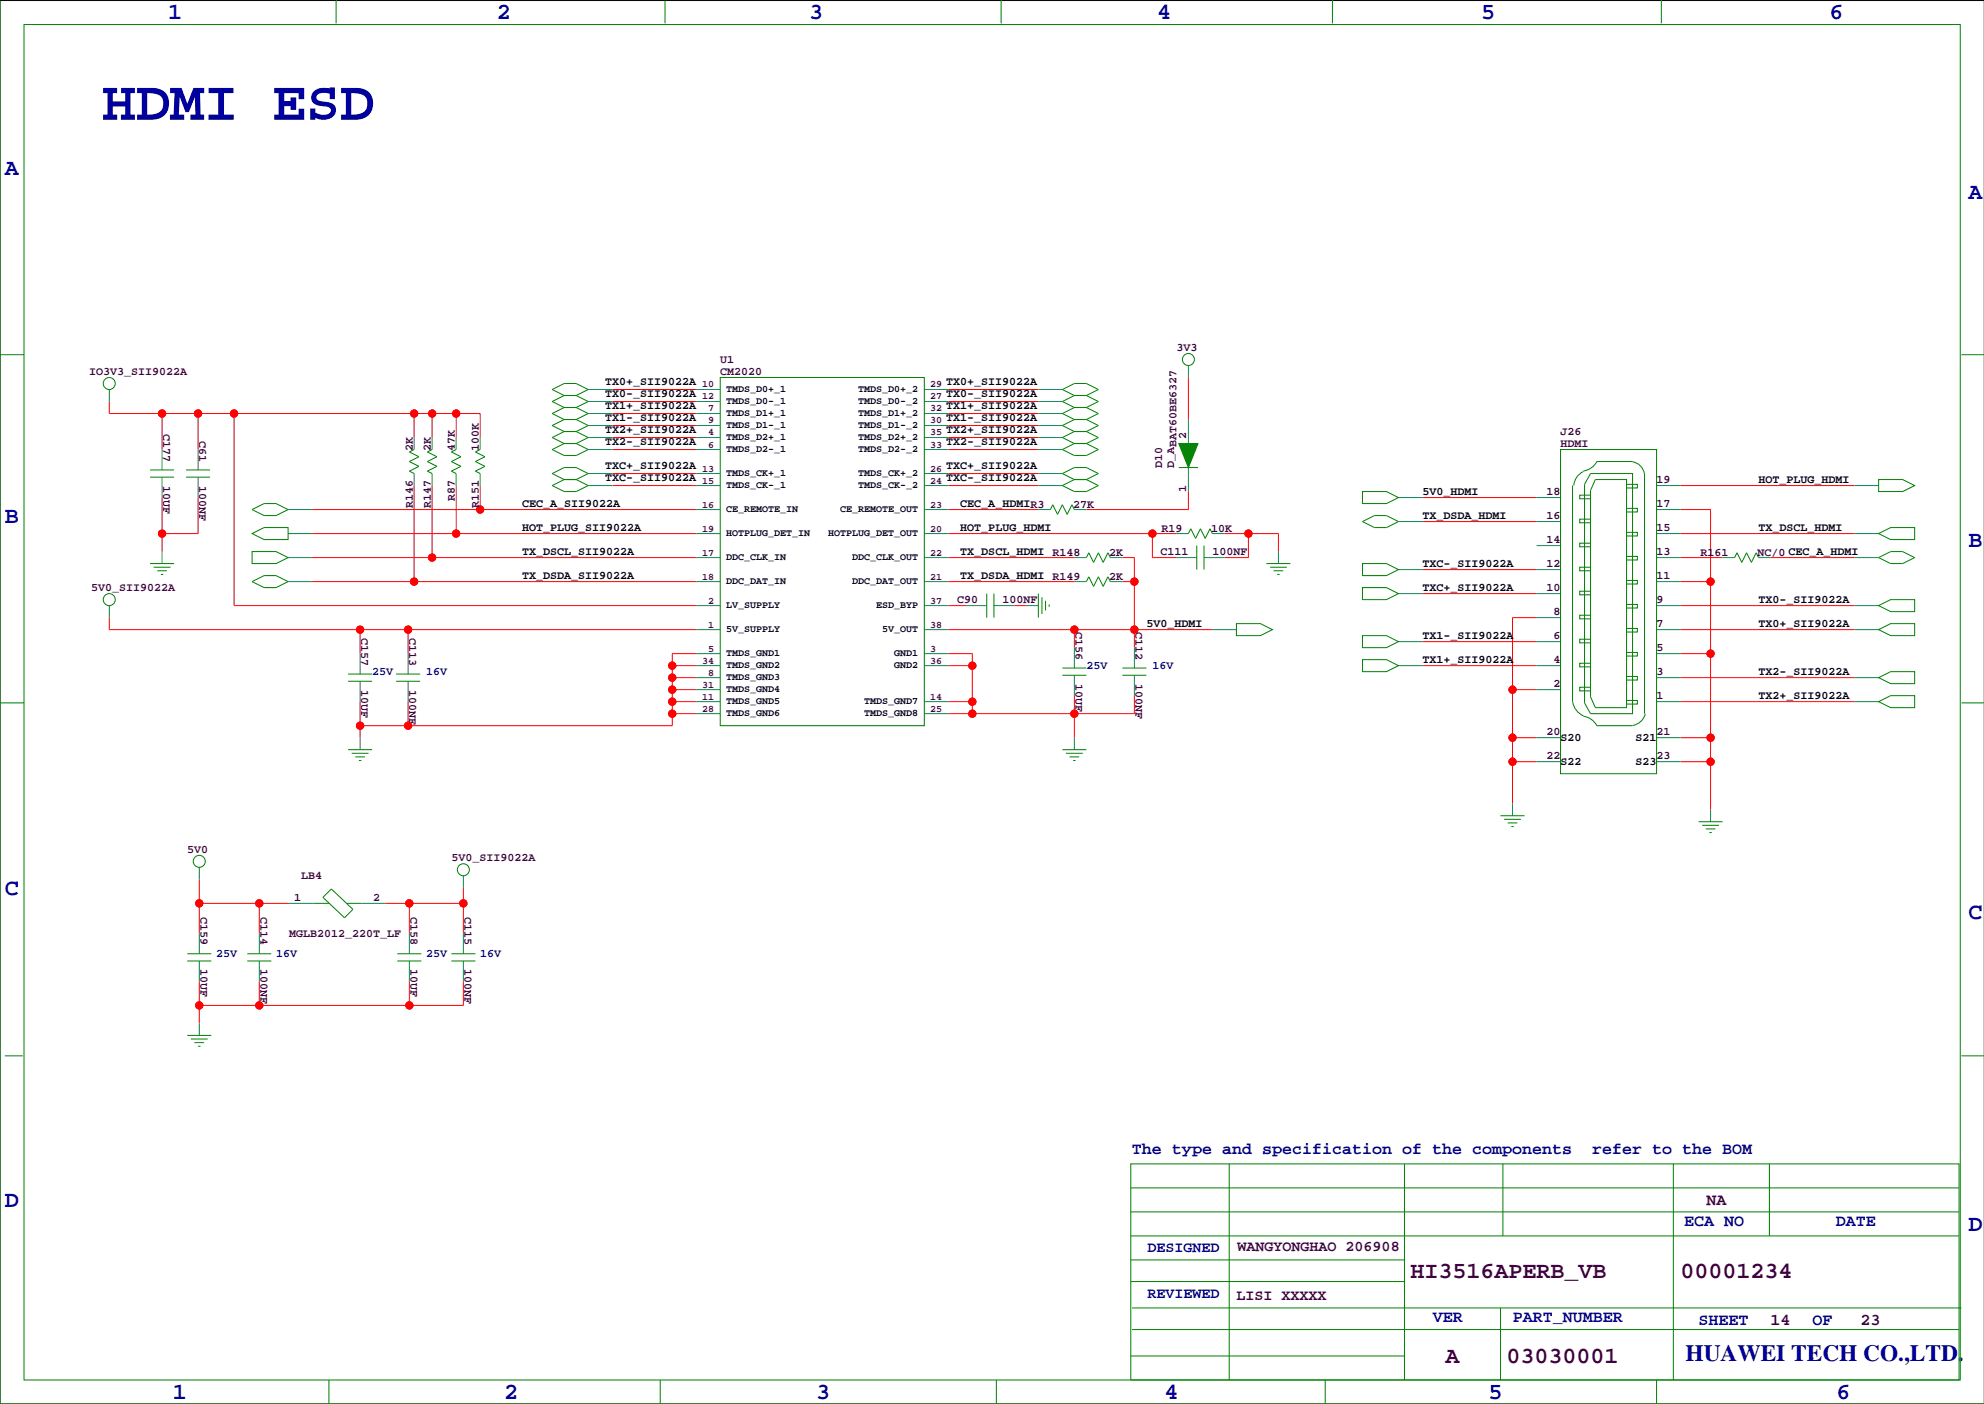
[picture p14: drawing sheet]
<svg xmlns="http://www.w3.org/2000/svg" width="420mm" height="297mm" viewBox="0 0 420 297" stroke-linecap="round" stroke-linejoin="round" font-family="sans-serif">
<defs><g id="words">
<text font-size="12" fill="#0000a0" x="21.6" y="25.3">HDMI ESD</text>
<g font-size="4.9" fill="#0000a0">
<text x="35.6" y="3.9">1</text>
<text x="105.2" y="3.9">2</text>
<text x="171.2" y="3.9">3</text>
<text x="244.9" y="3.9">4</text>
<text x="313.4" y="3.9">5</text>
<text x="387.1" y="3.9">6</text>
<text x="1" y="36.9">A</text>
<text x="416.6" y="42">A</text>
<text x="1" y="110.6">B</text>
<text x="416.6" y="115.7">B</text>
<text x="1" y="189.3">C</text>
<text x="416.6" y="194.4">C</text>
<text x="1" y="255.4">D</text>
<text x="416.6" y="260.5">D</text>
<text x="356.6" y="288">HUAWEI TECH CO.,LTD.</text>
<text x="36.6" y="296">1</text>
<text x="106.7" y="296">2</text>
<text x="172.7" y="296">3</text>
<text x="246.4" y="296">4</text>
<text x="315" y="296">5</text>
<text x="388.6" y="296">6</text>
</g>
<g font-size="4.9" fill="#400040">
<text x="298.5" y="270.5">HI3516APERB_VB</text>
<text x="355.6" y="270.5">00001234</text>
<text x="305.9" y="288.3">A</text>
<text x="318.8" y="288.3">03030001</text>
</g>
<g font-size="3.5" fill="#0000a0">
<text x="239.5" y="244.2">The type and specification of the components</text>
<text x="336.9" y="244.2">refer to the BOM</text>
<text x="356.4" y="259.4">ECA NO</text>
<text x="388.5" y="259.4">DATE</text>
<text x="303.1" y="279.7">VER</text>
<text x="320.1" y="279.7">PART_NUMBER</text>
<text x="359.4" y="280.3">SHEET</text>
<text x="383.5" y="280.3">OF</text>
</g>
<g font-size="3.5" fill="#400040">
<text x="361.1" y="254.9">NA</text>
<text x="374.6" y="280.3">14</text>
<text x="393.7" y="280.3">23</text>
</g>
<g font-size="3.2" fill="#0000a0">
<text x="242.8" y="264.9">DESIGNED</text>
<text x="242.8" y="274.5">REVIEWED</text>
</g>
<g font-size="3.2" fill="#400040">
<text x="261.9" y="264.7">WANGYONGHAO 206908</text>
<text x="261.6" y="275.1">LISI XXXXX</text>
</g>
<g font-size="2.5" fill="#400040">
<text x="152.4" y="76.8">U1</text>
<text x="248.9" y="74.3">3V3</text>
<text x="18.9" y="79.4">IO3V3_SII9022A</text>
<text x="152.4" y="79.4">CM2020</text>
<text x="34.5" y="91.7" transform="rotate(90 34.5 91.7)">C177</text>
<text x="42.1" y="93.2" transform="rotate(90 42.1 93.2)">C61</text>
<text x="87.4" y="95.4" transform="rotate(-90 87.4 95.4)">2K</text>
<text x="91.2" y="95.4" transform="rotate(-90 91.2 95.4)">2K</text>
<text x="96.3" y="95.4" transform="rotate(-90 96.3 95.4)">47K</text>
<text x="101.3" y="95.4" transform="rotate(-90 101.3 95.4)">100K</text>
<text x="251" y="92.8" transform="rotate(-90 251 92.8)">2</text>
<text x="330.2" y="92.1">J26</text>
<text x="330.2" y="94.6">HDMI</text>
<text x="245.9" y="98.9" transform="rotate(-90 245.9 98.9)">D10</text>
<text x="248.4" y="98.9" transform="rotate(-90 248.4 98.9)">D_ABAT60BE6327</text>
<text x="34.5" y="102.7" transform="rotate(90 34.5 102.7)">10UF</text>
<text x="42.1" y="102.7" transform="rotate(90 42.1 102.7)">100NF</text>
<text x="87.4" y="107.4" transform="rotate(-90 87.4 107.4)">R146</text>
<text x="91.2" y="107.4" transform="rotate(-90 91.2 107.4)">R147</text>
<text x="96.3" y="105.9" transform="rotate(-90 96.3 105.9)">R87</text>
<text x="101.3" y="107.4" transform="rotate(-90 101.3 107.4)">R151</text>
<text x="227.1" y="107.6">27K</text>
<text x="251" y="104" transform="rotate(-90 251 104)">1</text>
<text x="327.2" y="104.8">18</text>
<text x="350.5" y="102.2">19</text>
<text x="350.5" y="107.3">17</text>
<text x="245.7" y="112.6">R19</text>
<text x="256.3" y="112.6">10K</text>
<text x="327.2" y="109.8">16</text>
<text x="350.5" y="112.4">15</text>
<text x="234.7" y="117.7">2K</text>
<text x="245.5" y="117.5">C111</text>
<text x="256.5" y="117.5">100NF</text>
<text x="327.2" y="114.9">14</text>
<text x="350.5" y="117.5">13</text>
<text x="359.8" y="117.7">R161</text>
<text x="371.9" y="117.7">NC/0 CEC_A_HDMI</text>
<text x="19.3" y="125.1">5V0_SII9022A</text>
<text x="234.7" y="122.8">2K</text>
<text x="327.2" y="120">12</text>
<text x="327.2" y="125.1">10</text>
<text x="350.5" y="122.5">11</text>
<text x="202.6" y="127.6">C90</text>
<text x="212.1" y="127.6">100NF</text>
<text x="328.7" y="130.2">8</text>
<text x="350.5" y="127.6">9</text>
<text x="76.4" y="134.9" transform="rotate(90 76.4 134.9)">C157</text>
<text x="86.6" y="134.9" transform="rotate(90 86.6 134.9)">C113</text>
<text x="227.6" y="133.6" transform="rotate(90 227.6 133.6)">C156</text>
<text x="240.3" y="133.6" transform="rotate(90 240.3 133.6)">C112</text>
<text x="328.7" y="135.2">6</text>
<text x="350.5" y="132.7">7</text>
<text x="350.5" y="137.8">5</text>
<text x="328.7" y="140.3">4</text>
<text x="350.5" y="142.9">3</text>
<text x="76.4" y="145.9" transform="rotate(90 76.4 145.9)">10UF</text>
<text x="86.6" y="145.9" transform="rotate(90 86.6 145.9)">100NF</text>
<text x="227.6" y="144.6" transform="rotate(90 227.6 144.6)">10UF</text>
<text x="240.3" y="144.6" transform="rotate(90 240.3 144.6)">100NF</text>
<text x="328.7" y="145.4">2</text>
<text x="350.5" y="147.9">1</text>
<text x="327.2" y="155.6">20</text>
<text x="350.5" y="155.6">21</text>
<text x="327.2" y="160.6">22</text>
<text x="350.5" y="160.6">23</text>
<text x="39.6" y="180.5">5V0</text>
<text x="95.5" y="182.2">5V0_SII9022A</text>
<text x="62.3" y="190.6">1</text>
<text x="63.8" y="186">LB4</text>
<text x="79" y="190.6">2</text>
<text x="42.4" y="194.1" transform="rotate(90 42.4 194.1)">C159</text>
<text x="55.1" y="194.1" transform="rotate(90 55.1 194.1)">C114</text>
<text x="86.8" y="194.1" transform="rotate(90 86.8 194.1)">C158</text>
<text x="98.3" y="194.1" transform="rotate(90 98.3 194.1)">C115</text>
<text x="61.2" y="198.2">MGLB2012_220T_LF</text>
<text x="42.4" y="205.1" transform="rotate(90 42.4 205.1)">10UF</text>
<text x="55.1" y="205.1" transform="rotate(90 55.1 205.1)">100NF</text>
<text x="86.8" y="205.1" transform="rotate(90 86.8 205.1)">10UF</text>
<text x="98.3" y="205.1" transform="rotate(90 98.3 205.1)">100NF</text>
</g>
<g font-size="2.5">
<text x="128.1" y="81.5">TX0+_SII9022A</text>
<text x="200.2" y="81.5">TX0+_SII9022A</text>
<text x="128.1" y="84">TX0-_SII9022A</text>
<text x="128.1" y="86.6">TX1+_SII9022A</text>
<text x="128.1" y="89.1">TX1-_SII9022A</text>
<text x="200.2" y="89.1">TX1-_SII9022A</text>
<text x="200.2" y="86.6">TX1+_SII9022A</text>
<text x="200.2" y="84">TX0-_SII9022A</text>
<text x="128.1" y="91.6">TX2+_SII9022A</text>
<text x="128.1" y="94.2">TX2-_SII9022A</text>
<text x="200.2" y="94.2">TX2-_SII9022A</text>
<text x="200.2" y="91.6">TX2+_SII9022A</text>
<text x="128.1" y="99.3">TXC+_SII9022A</text>
<text x="128.1" y="101.8">TXC-_SII9022A</text>
<text x="200.2" y="101.8">TXC-_SII9022A</text>
<text x="200.2" y="99.3">TXC+_SII9022A</text>
<text x="110.5" y="107.3">CEC_A_SII9022A</text>
<text x="203.2" y="107.3">CEC_A_HDMIR3</text>
<text x="301" y="104.8">5V0_HDMI</text>
<text x="372.1" y="102.2">HOT_PLUG_HDMI</text>
<text x="110.5" y="112.4">HOT_PLUG_SII9022A</text>
<text x="203.2" y="112.4">HOT_PLUG_HDMI</text>
<text x="301" y="109.8">TX_DSDA_HDMI</text>
<text x="372.1" y="112.4">TX_DSCL_HDMI</text>
<text x="110.5" y="117.5">TX_DSCL_SII9022A</text>
<text x="203.2" y="117.5">TX_DSCL_HDMI R148</text>
<text x="110.5" y="122.5">TX_DSDA_SII9022A</text>
<text x="203.2" y="122.5">TX_DSDA_HDMI R149</text>
<text x="301" y="120">TXC-_SII9022A</text>
<text x="301" y="125.1">TXC+_SII9022A</text>
<text x="372.1" y="127.6">TX0-_SII9022A</text>
<text x="242.6" y="132.7">5V0_HDMI</text>
<text x="301" y="135.2">TX1-_SII9022A</text>
<text x="372.1" y="132.7">TX0+_SII9022A</text>
<text x="301" y="140.3">TX1+_SII9022A</text>
<text x="372.1" y="142.9">TX2-_SII9022A</text>
<text x="372.1" y="147.9">TX2+_SII9022A</text>
<text x="330.2" y="161.8">S22</text>
<text x="330.2" y="156.8">S20</text>
<text x="346.1" y="161.8">S23</text>
<text x="346.1" y="156.8">S21</text>
</g>
<g font-size="2.5" fill="#0000a0">
<text x="78.7" y="142.9">25V</text>
<text x="90.2" y="142.9">16V</text>
<text x="229.9" y="141.6">25V</text>
<text x="243.8" y="141.6">16V</text>
<text x="45.7" y="202.6">25V</text>
<text x="58.4" y="202.6">16V</text>
<text x="90.2" y="202.6">25V</text>
<text x="101.6" y="202.6">16V</text>
</g>
<g font-size="2.1" fill="#400040">
<text x="148.6" y="82">10</text>
<text x="196.8" y="82">29</text>
<text x="148.6" y="84.5">12</text>
<text x="149.9" y="87.1">7</text>
<text x="149.9" y="89.6">9</text>
<text x="196.8" y="87.1">32</text>
<text x="196.8" y="89.6">30</text>
<text x="196.8" y="84.5">27</text>
<text x="149.9" y="92.1">4</text>
<text x="149.9" y="94.7">6</text>
<text x="196.8" y="92.1">35</text>
<text x="196.8" y="94.7">33</text>
<text x="148.6" y="99.8">13</text>
<text x="196.8" y="99.8">26</text>
<text x="148.6" y="102.3">15</text>
<text x="148.6" y="107.4">16</text>
<text x="196.8" y="102.3">24</text>
<text x="196.8" y="107.4">23</text>
<text x="148.6" y="112.5">19</text>
<text x="196.8" y="112.5">20</text>
<text x="148.6" y="117.5">17</text>
<text x="196.8" y="117.5">22</text>
<text x="148.6" y="122.6">18</text>
<text x="196.8" y="122.6">21</text>
<text x="149.9" y="127.7">2</text>
<text x="196.8" y="127.7">37</text>
<text x="149.9" y="132.8">1</text>
<text x="149.9" y="137.9">5</text>
<text x="196.8" y="132.8">38</text>
<text x="196.8" y="137.9">3</text>
<text x="148.6" y="140.4">34</text>
<text x="149.9" y="142.9">8</text>
<text x="196.8" y="140.4">36</text>
<text x="148.6" y="145.5">31</text>
<text x="148.6" y="148">11</text>
<text x="196.8" y="148">14</text>
<text x="148.6" y="150.6">28</text>
<text x="196.8" y="150.6">25</text>
</g>
<g font-size="2.1">
<text x="153.7" y="83">TMDS_D0+_1</text>
<text x="181.6" y="83">TMDS_D0+_2</text>
<text x="153.7" y="88.1">TMDS_D1+_1</text>
<text x="153.7" y="85.5">TMDS_D0-_1</text>
<text x="181.6" y="88.1">TMDS_D1+_2</text>
<text x="181.6" y="85.5">TMDS_D0-_2</text>
<text x="153.7" y="93.2">TMDS_D2+_1</text>
<text x="153.7" y="95.7">TMDS_D2-_1</text>
<text x="153.7" y="90.6">TMDS_D1-_1</text>
<text x="181.6" y="93.2">TMDS_D2+_2</text>
<text x="181.6" y="95.7">TMDS_D2-_2</text>
<text x="181.6" y="90.6">TMDS_D1-_2</text>
<text x="153.7" y="100.8">TMDS_CK+_1</text>
<text x="181.6" y="100.8">TMDS_CK+_2</text>
<text x="153.7" y="103.3">TMDS_CK-_1</text>
<text x="181.6" y="103.3">TMDS_CK-_2</text>
<text x="153.7" y="108.4">CE_REMOTE_IN</text>
<text x="153.7" y="113.5">HOTPLUG_DET_IN</text>
<text x="175.3" y="113.5">HOTPLUG_DET_OUT</text>
<text x="177.8" y="108.4">CE_REMOTE_OUT</text>
<text x="153.7" y="118.6">DDC_CLK_IN</text>
<text x="180.3" y="118.6">DDC_CLK_OUT</text>
<text x="153.7" y="123.6">DDC_DAT_IN</text>
<text x="180.3" y="123.6">DDC_DAT_OUT</text>
<text x="153.7" y="128.7">LV_SUPPLY</text>
<text x="185.4" y="128.7">ESD_BYP</text>
<text x="153.7" y="133.8">5V_SUPPLY</text>
<text x="186.7" y="133.8">5V_OUT</text>
<text x="153.7" y="138.9">TMDS_GND1</text>
<text x="153.7" y="141.4">TMDS_GND2</text>
<text x="153.7" y="144">TMDS_GND3</text>
<text x="189.2" y="138.9">GND1</text>
<text x="189.2" y="141.4">GND2</text>
<text x="153.7" y="146.5">TMDS_GND4</text>
<text x="153.7" y="149">TMDS_GND5</text>
<text x="182.9" y="149">TMDS_GND7</text>
<text x="153.7" y="151.6">TMDS_GND6</text>
<text x="182.9" y="151.6">TMDS_GND8</text>
</g>
</g></defs>
<path d="M419.9 .1h-419.9v296.9h419.9" fill="none" stroke="#000" stroke-width=".21"/>
<g fill="none" stroke="#f00" stroke-width=".21">
<path d="M251.5 79.9v8.9M23.1 84.9v2.6h78.5v5.1M34.3 87.5v7.6M41.9 87.5v7.6M49.5 87.5v40.6h97.8M87.6 87.5v5.1M91.4 87.5v5.1M96.5 87.5v5.1M129.5 82.4h17.8M129.5 84.9h17.8M129.5 87.5h17.8M129.5 90h17.8"/>
<path d="M129.5 92.6h17.8M129.5 95.1h17.8M200.7 82.4h19M200.7 84.9h19M200.7 87.5h19M200.7 90h19M200.7 92.6h19M200.7 95.1h19M34.3 105.3v11.4M41.9 105.3v7.6h-7.6M66 112.9h81.3M66 118h81.3"/>
<path d="M66 107.8h81.3M87.6 102.7v20.3M91.4 102.7v15.3M96.5 102.7v10.2M101.6 102.7v5.1M129.5 100.2h17.8M129.5 102.7h17.8M200.7 112.9h48.2M200.7 118h26.6M200.7 107.8h19M200.7 100.2h19M200.7 102.7h19"/>
<path d="M237.5 118h2.5v19M243.8 112.9v5.1h5.1M251.5 104v3.8h-21.6M259.1 112.9h11.4v3.8M264.2 112.9v5.1h-5.1M301 110.3h24.1M301 105.3h24.1M355.6 112.9h36.8M355.6 118h8.9M355.6 107.8h6.3v63.5M355.6 102.7h36.8M374.6 118h17.8"/>
<path d="M23.1 130.7v2.5h124.2M66 123h81.3M76.2 133.2v5.1M86.4 133.2v5.1M147.3 138.3h-5.1v15.2h-66M200.7 128.1h3.8M200.7 123h26.6M200.7 133.2h55.8M200.7 138.3h5v12.7M214.6 128.1h2.6M227.3 133.2v3.8M237.5 123h2.5"/>
<path d="M301 135.7h24.1M301 125.6h24.1M301 120.5h24.1M325.1 130.7h-5.1v39.3M355.6 128.1h36.8M355.6 123h6.3M355.6 133.2h36.8M355.6 138.3h6.3M76.2 148.4v7.7M86.4 148.4v5.1M142.2 140.8h5.1M142.2 143.4h5.1"/>
<path d="M142.2 145.9h5.1M142.2 148.4h5.1M142.2 151h5.1M200.7 140.8h5M200.7 148.4h5M227.3 147.2v8.9M240 147.2v3.8h-39.3M301 140.8h24.1M320 145.9h5.1M320 156.1h5.1M355.6 143.4h36.8M355.6 148.4h36.8"/>
<path d="M355.6 156.1h6.3M320 161.1h5.1M355.6 161.1h6.3M42.2 191.1h19M42.2 186v11.5M54.9 191.1v6.4M81.5 191.1h16.5M86.6 191.1v6.4M98 187.8v9.7M42.2 207.6v8.9M54.9 207.6v5.1M86.6 207.6v5.1"/>
<path d="M98 207.6v5.1h-55.8"/>
<circle cx="34.3" cy="87.5" r=".76"/>
<circle cx="41.9" cy="87.5" r=".76"/>
<circle cx="49.5" cy="87.5" r=".76"/>
<circle cx="87.6" cy="87.5" r=".76"/>
<circle cx="91.4" cy="87.5" r=".76"/>
<circle cx="96.5" cy="87.5" r=".76"/>
<circle cx="34.3" cy="112.9" r=".76"/>
<circle cx="91.4" cy="118" r=".76"/>
<circle cx="96.5" cy="112.9" r=".76"/>
<circle cx="101.6" cy="107.8" r=".76"/>
<circle cx="243.8" cy="112.9" r=".76"/>
<circle cx="264.2" cy="112.9" r=".76"/>
<circle cx="76.2" cy="133.2" r=".76"/>
<circle cx="86.4" cy="133.2" r=".76"/>
<circle cx="87.6" cy="123" r=".76"/>
<circle cx="227.3" cy="133.2" r=".76"/>
<circle cx="240" cy="133.2" r=".76"/>
<circle cx="240" cy="123" r=".76"/>
<circle cx="362" cy="138.3" r=".76"/>
<circle cx="362" cy="123" r=".76"/>
<circle cx="76.2" cy="153.5" r=".76"/>
<circle cx="86.4" cy="153.5" r=".76"/>
<circle cx="142.2" cy="143.4" r=".76"/>
<circle cx="142.2" cy="145.9" r=".76"/>
<circle cx="142.2" cy="151" r=".76"/>
<circle cx="142.2" cy="140.8" r=".76"/>
<circle cx="142.2" cy="148.4" r=".76"/>
<circle cx="205.7" cy="151" r=".76"/>
<circle cx="205.7" cy="140.8" r=".76"/>
<circle cx="205.7" cy="148.4" r=".76"/>
<circle cx="227.3" cy="151" r=".76"/>
<circle cx="320" cy="156.1" r=".76"/>
<circle cx="320" cy="145.9" r=".76"/>
<circle cx="362" cy="156.1" r=".76"/>
<circle cx="320" cy="161.1" r=".76"/>
<circle cx="362" cy="161.1" r=".76"/>
<circle cx="42.2" cy="191.1" r=".76"/>
<circle cx="54.9" cy="191.1" r=".76"/>
<circle cx="86.6" cy="191.1" r=".76"/>
<circle cx="98" cy="191.1" r=".76"/>
<circle cx="42.2" cy="212.7" r=".76"/>
<circle cx="54.9" cy="212.7" r=".76"/>
<circle cx="86.6" cy="212.7" r=".76"/>
</g>
<g fill="#f00" stroke="#f00" stroke-width=".21">
<circle cx="42.2" cy="191.1" r=".76"/>
<circle cx="54.9" cy="191.1" r=".76"/>
<circle cx="42.2" cy="212.7" r=".76"/>
<circle cx="54.9" cy="212.7" r=".76"/>
<circle cx="86.6" cy="212.7" r=".76"/>
<circle cx="86.6" cy="191.1" r=".76"/>
<circle cx="98" cy="191.1" r=".76"/>
<circle cx="264.2" cy="112.9" r=".76"/>
<circle cx="243.8" cy="112.9" r=".76"/>
<circle cx="240" cy="123" r=".76"/>
<circle cx="240" cy="133.2" r=".76"/>
<circle cx="227.3" cy="133.2" r=".76"/>
<circle cx="142.2" cy="140.8" r=".76"/>
<circle cx="142.2" cy="143.4" r=".76"/>
<circle cx="142.2" cy="145.9" r=".76"/>
<circle cx="142.2" cy="148.4" r=".76"/>
<circle cx="76.2" cy="153.5" r=".76"/>
<circle cx="86.4" cy="153.5" r=".76"/>
<circle cx="142.2" cy="151" r=".76"/>
<circle cx="76.2" cy="133.2" r=".76"/>
<circle cx="86.4" cy="133.2" r=".76"/>
<circle cx="96.5" cy="87.5" r=".76"/>
<circle cx="91.4" cy="87.5" r=".76"/>
<circle cx="87.6" cy="87.5" r=".76"/>
<circle cx="49.5" cy="87.5" r=".76"/>
<circle cx="34.3" cy="87.5" r=".76"/>
<circle cx="41.9" cy="87.5" r=".76"/>
<circle cx="87.6" cy="123" r=".76"/>
<circle cx="91.4" cy="118" r=".76"/>
<circle cx="96.5" cy="112.9" r=".76"/>
<circle cx="101.6" cy="107.8" r=".76"/>
<circle cx="205.7" cy="140.8" r=".76"/>
<circle cx="205.7" cy="148.4" r=".76"/>
<circle cx="205.7" cy="151" r=".76"/>
<circle cx="227.3" cy="151" r=".76"/>
<circle cx="320" cy="145.9" r=".76"/>
<circle cx="320" cy="156.1" r=".76"/>
<circle cx="320" cy="161.1" r=".76"/>
<circle cx="362" cy="161.1" r=".76"/>
<circle cx="362" cy="123" r=".76"/>
<circle cx="362" cy="138.3" r=".76"/>
<circle cx="362" cy="156.1" r=".76"/>
<circle cx="34.3" cy="112.9" r=".76"/>
</g>
<g fill="none" stroke="#008080" stroke-width=".21">
<path d="M251.5 77.3v2.6M23.1 82.4v2.5M34.3 95.1v4.3M41.9 95.1v4.3M87.6 92.6v2.5M91.4 92.6v2.5M96.5 92.6v2.5M101.6 92.6v2.5M124.5 90h5M124.5 87.5h5M124.5 84.9h5M124.5 95.1h5"/>
<path d="M124.5 92.6h5M124.5 82.4h5M147.3 90h5.1M147.3 87.5h5.1M147.3 84.9h5.1M147.3 95.1h5.1M147.3 92.6h5.1M147.3 82.4h5.1M195.6 90h5.1M195.6 87.5h5.1M195.6 84.9h5.1M195.6 95.1h5.1"/>
<path d="M195.6 92.6h5.1M195.6 82.4h5.1M219.7 90h5.1M219.7 87.5h5.1M219.7 84.9h5.1M219.7 95.1h5.1M219.7 92.6h5.1M219.7 82.4h5.1M251.5 88.8v5M251.5 98.9v5.1M34.3 101v4.3M34.3 116.7v2.5"/>
<path d="M41.9 101v4.3M61 112.9h5M61 118h5M61 107.8h5M87.6 100.2v2.5M91.4 100.2v2.5M96.5 100.2v2.5M101.6 100.2v2.5M124.5 100.2h5M124.5 102.7h5M147.3 112.9h5.1M147.3 100.2h5.1"/>
<path d="M147.3 102.7h5.1M147.3 118h5.1M147.3 107.8h5.1M195.6 112.9h5.1M195.6 100.2h5.1M195.6 102.7h5.1M195.6 118h5.1M195.6 107.8h5.1M219.7 100.2h5.1M219.7 102.7h5.1M219.7 107.8h2.5M227.3 118h2.6"/>
<path d="M227.3 107.8h2.6M234.9 118h2.6M248.9 112.9h2.6M248.9 118h4.3M254.8 118h4.3M256.5 112.9h2.6M270.5 116.7v2.5M295.9 110.3h5.1M295.9 105.3h5.1M325.1 110.3h5.1M325.1 105.3h5.1M325.1 115.4h5.1"/>
<path d="M350.5 112.9h5.1M350.5 102.7h5.1M350.5 118h5.1M350.5 107.8h5.1M364.5 118h2.5M372.1 118h2.5M392.4 112.9h5.1M392.4 102.7h5.1M392.4 118h5.1M23.1 128.1v2.6M61 123h5M76.2 138.3v4.3"/>
<path d="M86.4 138.3v4.3M147.3 133.2h5.1M147.3 128.1h5.1M147.3 123h5.1M147.3 138.3h5.1M195.6 133.2h5.1M195.6 128.1h5.1M195.6 123h5.1M195.6 138.3h5.1M204.5 128.1h4.3M210.3 128.1h4.3M217.2 128.1h2.5"/>
<path d="M227.3 123h2.6M227.3 137v4.3M234.9 123h2.6M240 137v4.3M256.5 133.2h5.1M295.9 125.6h5.1M295.9 135.7h5.1M295.9 120.5h5.1M325.1 125.6h5.1M325.1 135.7h5.1M325.1 120.5h5.1M325.1 130.7h5.1"/>
<path d="M350.5 133.2h5.1M350.5 128.1h5.1M350.5 123h5.1M350.5 138.3h5.1M392.4 133.2h5.1M392.4 128.1h5.1M76.2 144.1v4.3M76.2 156.1v2.5M86.4 144.1v4.3M147.3 143.4h5.1M147.3 140.8h5.1M147.3 148.4h5.1"/>
<path d="M147.3 145.9h5.1M147.3 151h5.1M195.6 140.8h5.1M195.6 148.4h5.1M195.6 151h5.1M227.3 142.9v4.3M227.3 156.1v2.5M240 142.9v4.3M295.9 140.8h5.1M325.1 140.8h5.1M325.1 156.1h5.1M325.1 145.9h5.1"/>
<path d="M350.5 143.4h5.1M350.5 148.4h5.1M350.5 156.1h5.1M392.4 143.4h5.1M392.4 148.4h5.1M320 170v2.6M325.1 161.1h5.1M350.5 161.1h5.1M361.9 171.3v2.5M42.2 183.5v2.5M42.2 197.5v4.3M54.9 197.5v4.3"/>
<path d="M61.2 191.1h5.1M76.5 191.1h5M86.6 197.5v4.3M98 185.3v2.5M98 197.5v4.3M42.2 203.3v4.3M42.2 216.5v2.6M54.9 203.3v4.3M86.6 203.3v4.3M98 203.3v4.3"/>
</g>
<g fill="none" stroke="#008000" stroke-width=".21">
<path d="M0 -.1v297.1h419.9M71.1 0v4.9M140.7 0v4.9M211.8 0v4.9M281.9 0v4.9M351.5 0v4.9M5.1 5.2h409.7v286.8h-409.7zM0 75h5.1M152.4 79.9h43.2v73.6h-43.2zM415 75h4.9M31.7 99.4h5.1M39.4 99.4h5"/>
<path d="M87.6 95.1l-1 .5 2 1-2 1 2 1.1-2 1 1 .5M91.4 95.1l-1 .5 2.1 1-2.1 1 2.1 1.1-2.1 1 1 .5M96.5 95.1l-1 .5 2 1-2 1 2 1.1-2 1 1 .5M101.6 95.1l-1 .5 2 1-2 1 2 1.1-2 1 1 .5M119.4 91.3h2.5M119.4 88.8h2.5M119.4 86.2h2.5M119.4 83.7h2.5M119.4 93.8l-2.6 1.3 2.6 1.3h2.5l2.6-1.3-2.6-1.3M119.4 93.8h2.5M119.4 91.3l-2.6 1.3 2.6 1.2M119.4 88.8l-2.6 1.2 2.6 1.3"/>
<path d="M119.4 83.7l-2.6 1.2 2.6 1.3M119.4 86.2l-2.6 1.3 2.6 1.3M119.4 83.7l-2.6-1.3 2.6-1.3h2.5l2.6 1.3-2.6 1.3M121.9 91.3l2.6 1.3-2.6 1.2M121.9 88.8l2.6 1.2-2.6 1.3M121.9 83.7l2.6 1.2-2.6 1.3M121.9 86.2l2.6 1.3-2.6 1.3M227.3 83.7l-2.5-1.3 2.5-1.3h2.6l2.5 1.3-2.5 1.3M227.3 88.8l-2.5 1.2 2.5 1.3M227.3 91.3h2.6M227.3 88.8h2.6M227.3 86.2l-2.5 1.3 2.5 1.3"/>
<path d="M227.3 86.2h2.6M227.3 83.7l-2.5 1.2 2.5 1.3M227.3 83.7h2.6M227.3 93.8h2.6M227.3 93.8l-2.5 1.3 2.5 1.3h2.6l2.5-1.3-2.5-1.3M227.3 91.3l-2.5 1.3 2.5 1.2M229.9 88.8l2.5 1.2-2.5 1.3M229.9 86.2l2.5 1.3-2.5 1.3M229.9 83.7l2.5 1.2-2.5 1.3M229.9 91.3l2.5 1.3-2.5 1.2M249.4 98.9h4.1M330.2 95.1h20.3v68.6h-20.3z"/>
<path d="M335 99.8a3.6 3.6 0 0 0-2 2.9M337.8 97.6h7.6M337.9 97.7a3.8 3.8 0 0 1-2.9 1.9M345.4 97.7a3 3 0 0 1 2.5 2.5M31.7 119.2h5.1M31.7 101h5.1M39.4 101h5M53.3 112.9l2.6-1.3h5.1v2.6h-5.1zM53.3 116.7h5.1l2.6 1.3-2.6 1.2h-5.1zM53.3 107.8l2.6-1.3h2.5l2.6 1.3-2.6 1.3h-2.5zM119.4 101.5l-2.6-1.3 2.6-1.3h2.5l2.6 1.3-2.6 1.3M119.4 101.5h2.5"/>
<path d="M119.4 101.5l-2.6 1.2 2.6 1.3h2.5l2.6-1.3-2.6-1.2M222.2 107.8l.6-1 1 2 1-2 1 2 1-2 .5 1M227.3 101.5l-2.5-1.3 2.5-1.3h2.6l2.5 1.3-2.5 1.3M227.3 101.5h2.6M227.3 101.5l-2.5 1.2 2.5 1.3h2.6l2.5-1.3-2.5-1.2M229.9 118l.5-1 1 2 1-2 1 2 1-2 .5 1M251.5 112.9l.5-1 1 2 1-2 1 2 1-2 .5 1M253.2 115.4v5.1M254.8 115.4v5.1M268 119.2h5M288.3 119.2h5.1l2.5 1.3-2.5 1.3h-5.1zM288.3 104h5.1l2.5 1.3-2.5 1.2h-5.1z"/>
<path d="M288.3 110.3l2.5-1.2h2.6l2.5 1.2-2.5 1.3h-2.6zM332.7 102.7v45.7M336.5 100.2h8.9v50.8h-8.9l-1.2-2.3v-46.2zM336.5 104.8h-2.2v.7h2.2M336.5 109.8h-2.2v.8h2.2M336.5 114.9h-2.2v.8h2.2M337.6 101.5h6.6v48.2h-6.6l-1.1-2.3v-43.7zM344.2 102.5h2.3v.7h-2.3M344.2 107.6h2.3v.7h-2.3M344.2 112.6h2.3v.8h-2.3M344.2 117.7h2.3v.8h-2.3M348 100.2v50.8"/>
<path d="M367 118l.5-1 1.1 2 1-2 1 2 1-2 .5 1M397.5 112.9l2.5-1.3h5.1v2.6h-5.1zM397.5 101.5h5.1l2.5 1.2-2.5 1.3h-5.1zM397.5 118l2.5-1.3h2.6l2.5 1.3-2.5 1.2h-2.6zM32.5 120h3.6M33.3 120.8h2M34 121.5h.5M53.3 123l2.6-1.2h2.5l2.6 1.2-2.6 1.3h-2.5zM208.8 125.6v5.1M210.3 125.6v5.1M219.7 125.6v5.1M220.5 126.4v3.5"/>
<path d="M221.2 127.1v2M222 127.9v.5M229.9 123l.5-1 1 2.1 1-2.1 1 2.1 1-2.1 .5 1M261.6 131.9h5.1l2.5 1.3-2.5 1.3h-5.1zM268.7 120h3.6M269.5 120.8h2M270.3 121.5h.5M288.3 124.3h5.1l2.5 1.3-2.5 1.3h-5.1zM288.3 134.5h5.1l2.5 1.2-2.5 1.3h-5.1zM288.3 139.6h5.1l2.5 1.2-2.5 1.3h-5.1zM336.5 120h-2.2v.8h2.2M336.5 125.1h-2.2v.7h2.2"/>
<path d="M336.5 130.2h-2.2v.7h2.2M336.5 135.2h-2.2v.8h2.2M344.2 122.8h2.3v.8h-2.3M344.2 127.9h2.3v.7h-2.3M344.2 133h2.3v.7h-2.3M344.2 138h2.3v.8h-2.3M397.5 133.2l2.5-1.3h5.1v2.6h-5.1zM397.5 128.1l2.5-1.2h5.1v2.5h-5.1zM0 148.7h5.1M73.7 158.6h5M73.7 142.6h5M73.7 144.1h5"/>
<path d="M74.4 159.4h3.6M83.8 142.6h5.1M83.8 144.1h5.1M224.8 158.6h5.1M224.8 141.3h5.1M224.8 142.9h5.1M225.6 159.4h3.5M237.5 141.3h5.1M237.5 142.9h5.1M332.8 148.5a3.8 3.8 0 0 0 2.3 2.9M335 151.5a3.8 3.8 0 0 1 2.9 2M336.5 140.3h-2.2v.8h2.2"/>
<path d="M336.5 145.4h-2.2v.8h2.2M344.2 143.1h2.3v.8h-2.3M344.2 148.2h2.3v.8h-2.3M348.1 151a3.3 3.3 0 0 1-2.7 2.5h-7.6M397.5 143.4l2.5-1.3h5.1v2.5h-5.1zM397.5 148.4l2.5-1.2h5.1v2.5h-5.1zM415 148.7h4.9M75.2 160.1h2M75.9 160.9h.6M226.3 160.1h2M227.1 160.9h.5M317.5 172.6h5.1"/>
<path d="M318.3 173.3h3.5M319 174.1h2.1M319.8 174.9h.5M359.4 173.8h5.1M360.2 174.6h3.5M360.9 175.4h2.1M361.7 176.1h.5M66.3 191.1h3.3M70.1 188.1l4.6 4.3-1.8 1.8-4.6-4.3zM73.4 191.1h3.1M39.6 219.1h5.1M39.6 201.8h5.1"/>
<path d="M39.6 203.3h5.1M40.4 219.8h3.5M52.3 201.8h5.1M52.3 203.3h5.1M84.1 201.8h5.1M84.1 203.3h5.1M95.5 201.8h5.1M95.5 203.3h5.1M1 223.4h3.8M41.1 220.6h2.1M41.9 221.3h.5M415 223.4h4.9"/>
<path d="M239.3 246.2h175.2v45.8h-175.2zM239.3 251.3h175.2M239.3 256.4h175.2M260.1 246.2v45.8M297.2 246.2v45.8M318 246.2v15.3M354.1 246.2v45.8M374.4 246.2v15.3M239.3 266.6h57.9M239.3 261.5h175.2M239.3 271.1h57.9M239.5 276.7h175.5"/>
<path d="M317.5 276.7v15.3M69.6 292v5M139.7 292v5M210.8 292v5M239.3 286.9h57.9M239.5 281.3h175M280.4 292v5M350.5 292v5M383.5 287.4h.1"/>
<circle cx="251.5" cy="76.1" r="1.27"/>
<circle cx="23.1" cy="81.1" r="1.27"/>
<circle cx="23.1" cy="126.9" r="1.27"/>
<circle cx="42.2" cy="182.2" r="1.27"/>
<circle cx="98" cy="184" r="1.27"/>
</g>
<path d="M249.4 93.8h4.1l-2 5.1z" fill-rule="evenodd" fill="#008000" stroke="#008000" stroke-width=".21"/>
<use href="#words"/>
</svg>
